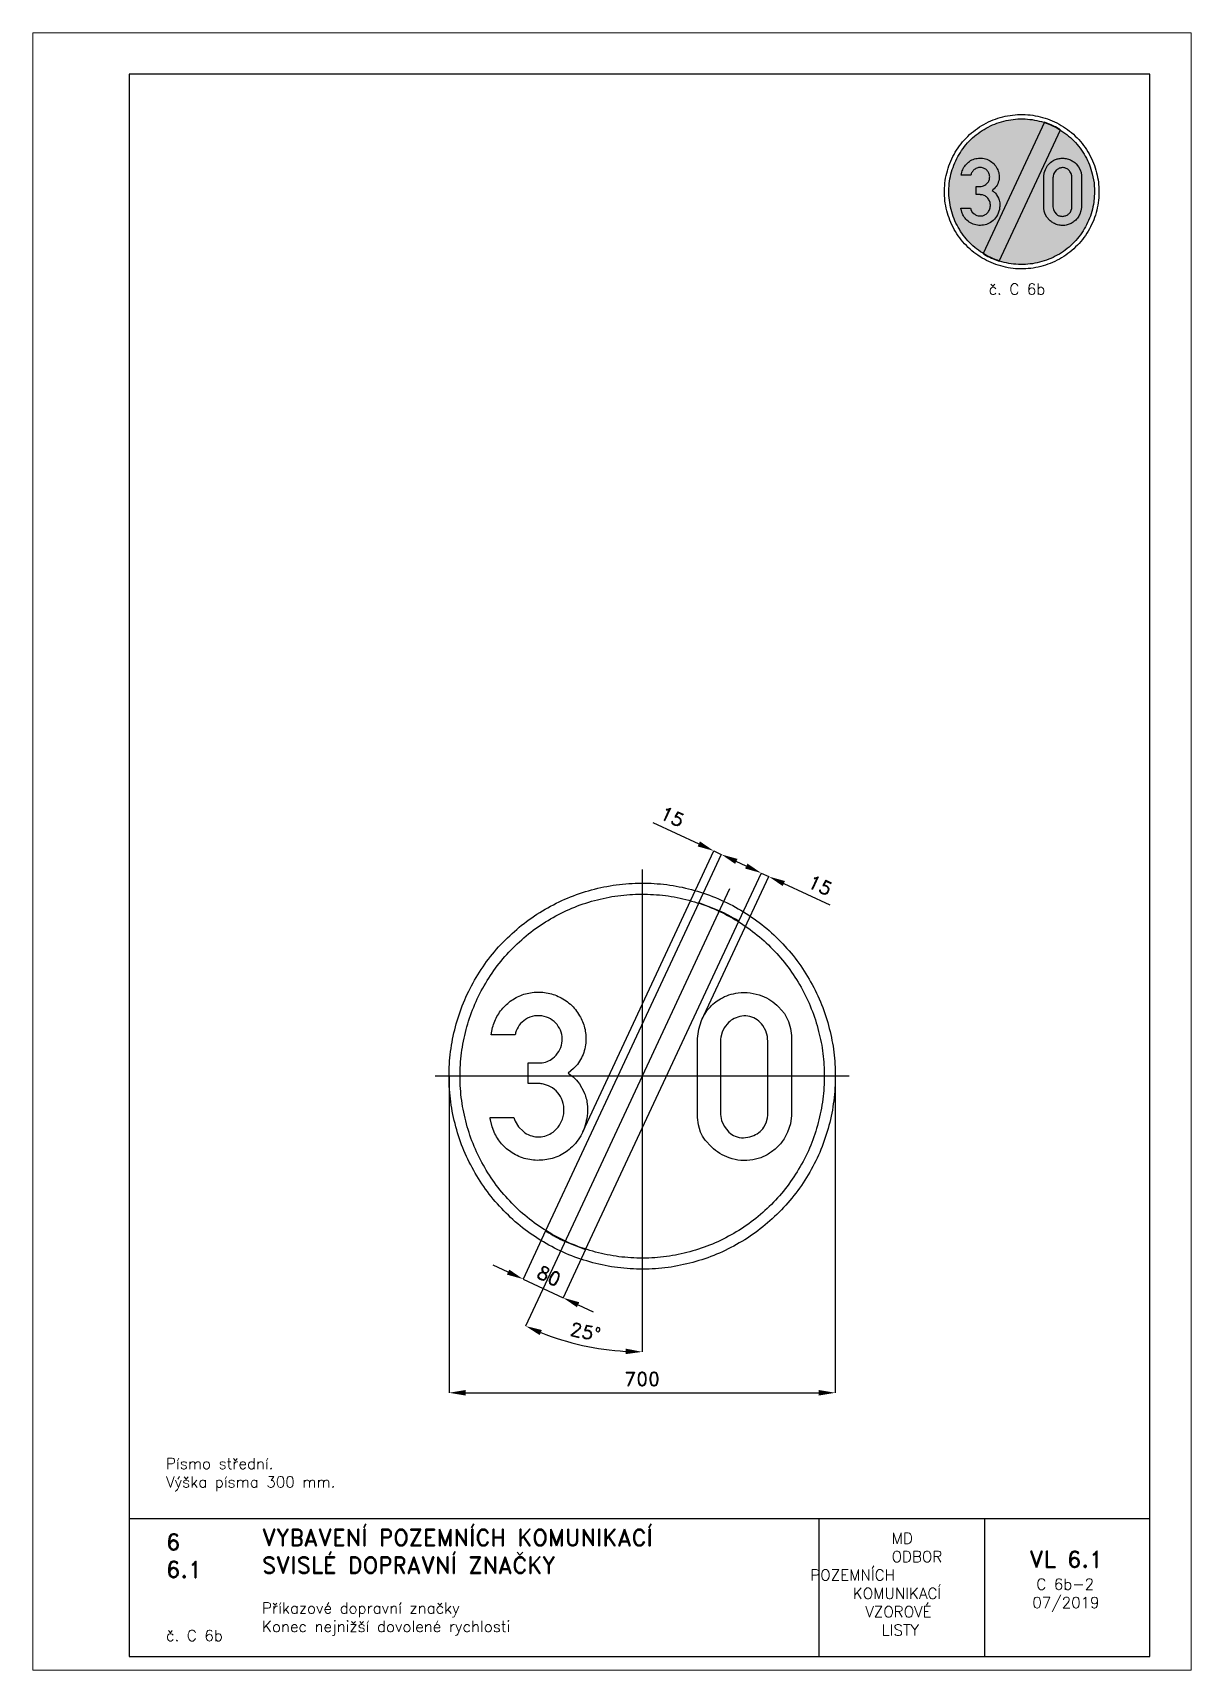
# Paper-space layout 'C 6b-2' of a CAD drawing. Header units: millimetres. Extents: x 0 to 210, y 0 to 297.
# The model-space entities are those that its viewports show. They can reach past a viewport. Long polylines and large blocks are cut down to what shows.
import ezdxf

# ---------------------------------------------------------------- set-up
doc = ezdxf.new("R2010")
doc.units = ezdxf.units.MM
doc.header["$LTSCALE"] = 5
doc.linetypes.add('ČERCHOVANÁX2', pattern=[2, 1, -0.5, 0, -0.5])
for name, color, linetype in [('Kóty', 2, 'Continuous'), ('Rozpiska', 7, 'Continuous'), ('Značka', 7, 'Continuous')]:
    doc.layers.add(name, color=color, linetype=linetype)
doc.layers.add('Rámeček', color=6, linetype='Continuous', plot=False)
doc.styles.get("Standard").update_dxf_attribs({"font": 'romand.shx', "height": 25})
doc.dimstyles.get("Standard").update_dxf_attribs({"dimtxt": 25, "dimasz": 30, "dimexe": 0.18, "dimexo": 0.0625, "dimgap": 12.5, "dimtad": 1, "dimdec": 0, "dimzin": 0, "dimdsep": 46, "dimtxsty": 'Standard', "dimcen": 0.09, "dimadec": 0, "dimazin": 0, "dimtfac": 1, "dimtdec": 0, "dimtofl": 0, "dimtmove": 0, "dimatfit": 3, "dimfxl": 1, "dimtolj": 1, "dimtzin": 0, "dimarcsym": 0})

psp = doc.layouts.new('C 6b-2')

# ---------------------------------------------------------------- texts
at = {"layer": 'Rozpiska', "color": 7, "attachment_point": 1}
for s, width, heights, insert, char_height in [('\\pi7.99147;{\\C6;č. C 6b}', 27.98293665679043, [2.666666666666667], (165.2758677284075, 251.5084026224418), 2), ('Písmo střední.\\PVýška písma 300 mm. {\\H1.83333x; }', 155.5010732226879, [0], (24.16971776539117, 38.48305460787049), 2), ('6', 149.04217740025, [0], (24.16971776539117, 24.77143633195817), 3), ('{\\C6;VYBAVENÍ POZEMNÍCH KOMUNIKACÍ\\P}SVISLÉ DOPRAVNÍ ZNAČKY{\\H1.34524x; }', 149.04217740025, [0], (41.56166878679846, 25.56072462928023), 3), ('\\pi14.7414;{\\C6;MD\\P\\pi2.36044;}ODBOR POZEMNÍCH{\\H1.57143x; }\\P\\pi7.69378;KOMUNIKACÍ{\\H1.5x; }\\P\\pi9.97949;{\\C6;VZOROVÉ\\H1.47619x; \\H0.67742x;\\P\\pi12.93187;LISTY\\H1.26984x; }', 33.10184048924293, [0], (140.9534725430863, 24.94523992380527), 2), ('\\pi1.03113;{\\H1.5x;\\C6;VL 6.1\\P\\pi2.26919;\\H0.66667x;C 6b-2\\H1.66666x; \\H0.6x;\\P\\pi1.5549;07/2019\\H1.80159x; }', 16.06225436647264, [0], (179.6550617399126, 21.60975232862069), 2), ('6.1', 149.04217740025, [0], (24.16971776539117, 19.77734483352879), 3), ('{\\C6;Příkazové dopravní značky\\P}Konec nejnižší dovolené rychlosti{\\H1.83333x; }', 149.04217740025, [0], (41.56166878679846, 12.28505153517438), 2), ('{\\C6;č. C 6b}', 18.33049291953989, [2.666666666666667], (24.16971776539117, 7.289787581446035), 2)]:
    psp.add_mtext_dynamic_manual_height_columns(s, width=width, gutter_width=100, heights=heights, dxfattribs=dict(at, insert=insert, char_height=char_height))

msp = doc.modelspace()

# ---------------------------------------------------------------- texts
at = {"layer": 'Kóty', "char_height": 25, "attachment_point": 5, "rotation": 334.99434697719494}
for insert in [(54.5609019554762, 470.6031485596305), (322.5405267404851, 346.1921985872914)]:
    msp.add_mtext('\\A1;15', dxfattribs=dict(at, insert=insert))

# ---------------------------------------------------------------- blocks, each defined once
blk = doc.blocks.new('*D2')
at = {"layer": 'Defpoints', "color": 0, "transparency": 16777216}
for p in [(-175.1000000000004, -280.7754), (-102.6000000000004, -314.6011999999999), (-143.3539788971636, -401.9506040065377)]:
    blk.add_point(p, dxfattribs=at)
at = {"layer": 'Kóty', "color": 0, "lineweight": -2, "transparency": 16777216}
for p, q in [((-175.1264255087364, -280.8320387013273), (-215.9300843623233, -368.2879234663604)), ((-102.6264255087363, -314.6578387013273), (-143.4300843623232, -402.1137234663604)), ((-243.0405555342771, -355.4405598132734), (-270.2271321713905, -342.7563156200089)), ((-116.1674022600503, -414.6348481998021), (-88.98082562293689, -427.3190923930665))]:
    blk.add_line(p, q, dxfattribs=at)
at = {"layer": 'Kóty', "color": 0, "transparency": 16777216}
for points in [[(-240.9265148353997, -350.9094637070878), (-245.1545962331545, -359.971655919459), (-215.8539788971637, -368.1248040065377)], [(-114.0533615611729, -410.1037520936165), (-118.2814429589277, -419.1659443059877), (-143.3539788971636, -401.9506040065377)]]:
    blk.add_solid(points, dxfattribs=at)
at = {"layer": 'Kóty', "color": 0, "transparency": 16777216, "insert": (-169.0337754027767, -362.3822234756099), "char_height": 25, "attachment_point": 5, "rotation": 334.9879955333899}
blk.add_mtext('\\A1;80', dxfattribs=at)
blk = doc.blocks.new('*D3')
at = {"layer": 'Defpoints', "color": 0, "transparency": 16777216}
for p in [(1.4210854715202e-14, 375.0000000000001), (158.4818481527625, 339.8654201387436), (-158.4818481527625, -339.8654201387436), (-1.4210854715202e-14, -375.0000000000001), (-143.4338556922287, -479.1024430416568)]:
    blk.add_point(p, dxfattribs=at)
at = {"layer": 'Kóty', "color": 0, "lineweight": -2, "transparency": 16777216}
for p, q in [((-158.5082617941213, -339.9220643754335), (-211.4327083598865, -453.4189062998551)), ((-1.4210854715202e-14, -375.0625000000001), (-7.105427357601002e-14, -500.2924092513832))]:
    blk.add_line(p, q, dxfattribs=at)
blk.add_arc((0, 0), 500.1124092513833, 248.4374895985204, 266.5625104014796, dxfattribs=at)
at = {"layer": 'Kóty', "color": 0, "transparency": 16777216}
for points in [[(-185.7755899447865, -469.7059997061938), (-181.8231399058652, -460.5202423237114), (-211.3566370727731, -453.2557708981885)], [(-29.83653674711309, -494.2148610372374), (-30.13646931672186, -504.2103620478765), (-8.526512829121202e-14, -500.1124092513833)]]:
    blk.add_solid(points, dxfattribs=at)
at = {"layer": 'Kóty', "color": 0, "transparency": 16777216, "insert": (-102.8331464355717, -463.8503480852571), "char_height": 25, "attachment_point": 5, "rotation": 347.49999999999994}
blk.add_mtext('\\A1;25°', dxfattribs=at)
blk = doc.blocks.new('*D4')
at = {"layer": 'Defpoints', "color": 0, "transparency": 16777216}
for p in [(-350.0535818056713, 0), (350, 2.507327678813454e-12), (349.9999999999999, -574.328841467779)]:
    blk.add_point(p, dxfattribs=at)
at = {"layer": 'Kóty', "color": 0, "lineweight": -2, "transparency": 16777216}
for p, q in [((-350.0535818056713, -0.0625), (-350.0535818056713, -574.5088414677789)), ((350, -0.06249999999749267), (349.9999999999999, -574.5088414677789)), ((-320.0535818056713, -574.328841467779), (319.9999999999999, -574.328841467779))]:
    blk.add_line(p, q, dxfattribs=at)
at = {"layer": 'Kóty', "color": 0, "transparency": 16777216}
for points in [[(-320.0535818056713, -569.328841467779), (-320.0535818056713, -579.328841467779), (-350.0535818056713, -574.328841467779)], [(319.9999999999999, -569.328841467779), (319.9999999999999, -579.328841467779), (349.9999999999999, -574.328841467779)]]:
    blk.add_solid(points, dxfattribs=at)
at = {"layer": 'Kóty', "color": 0, "transparency": 16777216, "insert": (-0.0267909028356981, -549.328841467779), "char_height": 25, "attachment_point": 5}
blk.add_mtext('\\A1;700', dxfattribs=at)

# ---------------------------------------------------------------- dimensions: what is measured, and where the dimension line sits
at = {"layer": 'Kóty'}
dim = msp.add_angular_dim_2l(base=(-143.4338556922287, -479.1024430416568), line1=((158.4818481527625, 339.8654201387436), (-158.4818481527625, -339.8654201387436)), line2=((0, 375), (0, -375)), dimstyle='Standard', dxfattribs=at)
dim.commit()
dim.dimension.update_dxf_attribs({"geometry": '*D3', "text_midpoint": (-102.8331464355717, -463.8503480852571)})
dim = msp.add_linear_dim(base=(349.9999999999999, -574.328841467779), p1=(-350.0535818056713, 0), p2=(350, 2.507327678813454e-12), dimstyle='Standard', dxfattribs=at)
dim.commit()
dim.dimension.update_dxf_attribs({"geometry": '*D4', "text_midpoint": (-0.0267909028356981, -549.328841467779)})
dim = msp.add_aligned_dim(p1=(-175.1000000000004, -280.7754), p2=(-102.6000000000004, -314.6011999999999), distance=-96.38882288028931, dimstyle='Standard', dxfattribs=at)
dim.commit()
dim.dimension.update_dxf_attribs({"geometry": '*D2', "text_midpoint": (-169.0337754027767, -362.3822234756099)})

# ---------------------------------------------------------------- linework, layer by layer
at = {"layer": 'Kóty'}
for p, q in [((19.3943541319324, 460.0022652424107), (102.6845229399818, 421.1534166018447)), ((-107.7908682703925, -101.0674748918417), (129.9485944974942, 408.6353176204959)), ((102.6000000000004, 314.6010000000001), (143.5098813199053, 402.3099588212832)), ((188.74965054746, 381.0102628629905), (161.5616679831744, 393.691493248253)), ((107.7528384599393, 100.8632832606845), (229.6218638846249, 362.1449442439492)), ((175.1000000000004, 280.775), (216.0137204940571, 368.4921603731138)), ((256.7337590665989, 349.300585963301), (340.0239278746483, 310.451737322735))]:
    msp.add_line(p, q, dxfattribs=at)
for points in [[(129.872507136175, 408.4721897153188), (143.4337939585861, 402.1468309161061)], [(215.9376331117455, 368.329032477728), (229.5457765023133, 361.9818163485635)], [(-215.8539788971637, -368.1248040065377), (-143.3539788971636, -401.9506040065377)]]:
    msp.add_lwpolyline(points, dxfattribs=at)
for points in [[(104.7980607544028, 425.6847473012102), (100.5709851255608, 416.6220859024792), (129.872507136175, 408.4721897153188)], [(172.7353159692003, 393.9969347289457), (168.5082403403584, 384.9342733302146), (143.4337939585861, 402.1468309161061)], [(190.8631889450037, 385.5415932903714), (186.6361121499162, 376.4789324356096), (215.9376331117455, 368.329032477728)], [(258.8472974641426, 353.831916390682), (254.6202206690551, 344.7692555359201), (229.5457765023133, 361.9818163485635)]]:
    msp.add_solid(points, dxfattribs=at)
at = {"layer": 'Značka', "color": 6, "linetype": 'ČERCHOVANÁX2', "lineweight": 25, "ltscale": 5}
for p, q in [((0, 375), (0, -375)), ((158.4818481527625, 339.8654201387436), (-158.4818481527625, -339.8654201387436)), ((375.0000000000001, 0), (-375, 0))]:
    msp.add_line(p, q, dxfattribs=at)
at = {"layer": 'Značka', "color": 5}
for points in [[(350, 0), (350, -2.290999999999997), (350, -4.58099999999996, -0.0321663), (346.5, -50.20799999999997, -0.0357268), (336.8999999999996, -95.00400000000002, -0.0366679), (321.7999999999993, -138.262, -0.03474869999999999), (300.7999999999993, -178.953, -0.03404219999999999), (275, -216.774, -0.0344423), (244.2000000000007, -250.7057, -0.0345546), (209.5, -280.5629, -0.0344262), (171, -305.3736, -0.034386), (129.7000000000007, -325.2231, -0.0344168), (86.20000000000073, -339.2308, -0.03442319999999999), (41.20000000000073, -347.72408, -0.0344159), (-4.600000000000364, -349.9700147, -0.03441669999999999), (-50.20000000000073, -346.52732, -0.034417), (-95, -336.8593, -0.0344219), (-138.2000000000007, -321.7156, -0.03442580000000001), (-179, -300.7922, -0.03441959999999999), (-216.7999999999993, -274.9795, -0.0344135), (-250.7000000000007, -244.227, -0.0344027), (-280.6000000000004, -209.504, -0.0344212), (-305.3999999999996, -171.017, -0.0344081), (-325.2000000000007, -129.751, -0.03441669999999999), (-339.2000000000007, -86.154, -0.034422), (-347.7000000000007, -41.15600000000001, -0.0344239), (-350, 4.58099999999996, -0.0344186), (-346.5, 50.24400000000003, -0.0344066), (-336.8999999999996, 95.00400000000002, -0.0344079), (-321.7000000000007, 138.22, -0.0344215), (-300.7999999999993, 178.953, -0.03441230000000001), (-275, 216.776, -0.0344159), (-244.2000000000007, 250.706, -0.0344112), (-209.5, 280.5599999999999, -0.03441019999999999), (-171, 305.3739999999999, -0.0344135), (-129.7999999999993, 325.2239999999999, -0.0344133), (-86.20000000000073, 339.2310000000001, -0.03441780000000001), (-41.20000000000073, 347.7239999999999, -0.0344147), (4.600000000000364, 349.97, -0.03441830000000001), (50.20000000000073, 346.5269999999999, -0.0344185), (95, 336.8589999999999, -0.0344139), (138.2000000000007, 321.715, -0.0344122), (179, 300.7919999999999, -0.034421), (216.7999999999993, 274.98, -0.0343987), (250.7000000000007, 244.227, -0.0344281), (280.6000000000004, 209.501, -0.0344954), (305.3999999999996, 171.0169999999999, -0.0344081), (325.2000000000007, 129.763, -0.0340917), (339.2000000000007, 86.154, -0.0328069), (347.5, 43.38400000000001, -0.0342764), (350, 0)], [(330, 0), (330, -2.160000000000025), (330, -4.319999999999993, -0.0321676), (326.7000000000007, -47.339, -0.0357412), (317.6000000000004, -89.57499999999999, -0.0366598), (303.3999999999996, -130.361, -0.03476890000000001), (283.6000000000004, -168.727, -0.0340415), (259.2999999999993, -204.387, -0.0344506), (230.2999999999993, -236.38, -0.034559), (197.5, -264.5307, -0.0344287), (161.2000000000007, -287.9237, -0.034392), (122.2999999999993, -306.6389, -0.034413), (81.20000000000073, -319.8462, -0.0344226), (38.79999999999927, -327.8541, -0.0344166), (-4.299999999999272, -329.9717, -0.03441549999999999), (-47.39999999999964, -326.7258, -0.03441780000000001), (-89.60000000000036, -317.6102, -0.0344206), (-130.2999999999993, -303.3319, -0.0344145), (-168.7000000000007, -283.6041, -0.034423), (-204.3999999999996, -259.2663, -0.034424), (-236.3999999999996, -230.271, -0.0344207), (-264.5, -197.532, -0.0344091), (-287.8999999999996, -161.245, -0.0344122), (-306.6000000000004, -122.337, -0.0343888), (-319.7999999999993, -81.231, -0.03439280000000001), (-327.8999999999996, -38.80400000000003, -0.034449), (-330, 4.319999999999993, -0.0344398), (-326.7000000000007, 47.37300000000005, -0.0344103), (-317.6000000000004, 89.57500000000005, -0.0344275), (-303.2999999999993, 130.3219999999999, -0.0344042), (-283.6000000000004, 168.727, -0.0344117), (-259.2999999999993, 204.389, -0.034409), (-230.2999999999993, 236.38, -0.0344094), (-197.5, 264.528, -0.0344108), (-161.2000000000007, 287.924, -0.0344214), (-122.2999999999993, 306.6389999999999, -0.0344114), (-81.20000000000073, 319.846, -0.034423), (-38.79999999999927, 327.8539999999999, -0.0344179), (4.299999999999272, 329.972, -0.0344171), (47.39999999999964, 326.7260000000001, -0.03441830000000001), (89.60000000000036, 317.61, -0.0344109), (130.2999999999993, 303.332, -0.0344202), (168.7000000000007, 283.604, -0.0344124), (204.3999999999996, 259.2669999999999, -0.034393), (236.3999999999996, 230.271, -0.0344124), (264.5, 197.529, -0.0344903), (287.8999999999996, 161.245, -0.0344317), (306.6000000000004, 122.348, -0.034062), (319.7999999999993, 81.231, -0.032789), (327.7000000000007, 40.90499999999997, -0.034256), (330, 0)], [(175.1000000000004, 280.775), (172.2000000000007, 282.633), (169.2000000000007, 284.4640000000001, 0.0360054), (136.7000000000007, 301.075), (102.6000000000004, 314.6010000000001), (-175.1000000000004, -280.7754), (-172.2000000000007, -282.6332), (-169.2000000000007, -284.4635, 0.0360042), (-136.7000000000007, -301.0751), (-102.6000000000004, -314.6011999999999), (175.1000000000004, 280.775)], [(-232.3999999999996, -74.906), (-231.2000000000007, -78.418), (-230, -81.875), (-224, -92.13599999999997), (-215.3999999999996, -100.5309999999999, 0.079621), (-203.2999999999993, -107.408, 0.0835084), (-189.6000000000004, -110.062, 0.07872760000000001), (-176.7000000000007, -108.793, 0.0773354), (-164.7999999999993, -103.6559999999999, 0.0948745), (-152.3999999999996, -92.64999999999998, 0.08744810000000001), (-144.6000000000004, -77.81200000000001, 0.0974023), (-141.7999999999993, -59.08600000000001, 0.104422), (-146.3999999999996, -40.81200000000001, 0.0948838), (-156, -26.851, 0.0956899), (-170, -17.46900000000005), (-177.2999999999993, -14.88, 0.04329769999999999), (-184.8999999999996, -13.625), (-186.6000000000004, -13.5), (-188.2999999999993, -13.40599999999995), (-206.7999999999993, -13.40599999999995), (-206.7999999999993, 24.09400000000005), (-187.6000000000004, 24.09400000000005), (-186, 24.04099999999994), (-184.3999999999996, 24.03099999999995, 0.0895031), (-172.5, 26.44100000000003, 0.078202), (-162, 32.6880000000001, 0.09858650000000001), (-151.1000000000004, 44.774, 0.09979299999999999), (-145.7999999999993, 60.03099999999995, 0.0968342), (-145.8999999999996, 75.73400000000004, 0.0986971), (-152, 90.1880000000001, 0.100615), (-163, 101.773, 0.0976285), (-177.6000000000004, 108.3130000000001, 0.106009), (-195.1000000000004, 109.1759999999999, 0.108995), (-211.5, 102.75, 0.0963262), (-222.8999999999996, 92.22399999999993, 0.100323), (-229.3999999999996, 78.4380000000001), (-229.8999999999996, 76.72199999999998), (-230.2999999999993, 75), (-273.7000000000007, 75), (-272.5, 81.50599999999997), (-271.1000000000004, 87.96900000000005, -0.07089619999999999), (-261.7000000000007, 110.5989999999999, -0.0766184), (-246.1000000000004, 129.6559999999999, -0.07894810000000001), (-225.8999999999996, 143.796, -0.0763682), (-202.3999999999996, 151.1559999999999, -0.0777995), (-177, 151.8199999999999, -0.0779767), (-152.6000000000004, 144.7190000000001, -0.0810008), (-130.2000000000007, 130.296, -0.08103350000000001), (-113.5, 109.5630000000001, -0.07629010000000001), (-104.2999999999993, 87.50099999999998, -0.0798252), (-102.2000000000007, 63.53099999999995, -0.09209760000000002), (-108.6000000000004, 36.14699999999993, -0.105079), (-124.5, 13.625), (-129.2000000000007, 9.381999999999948), (-134.1000000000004, 5.405999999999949), (-129.6000000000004, 2.043000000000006), (-125.2000000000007, -1.5, -0.0580494), (-113.7999999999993, -13.93399999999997), (-105.6000000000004, -28.68700000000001, -0.074921), (-99.70000000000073, -50.01099999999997, -0.0640985), (-100, -72.406, -0.0894428), (-109.5, -104.66, -0.101902), (-130, -130.875, -0.087325), (-153.1000000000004, -145.741, -0.08097180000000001), (-180, -152.25, -0.0796535), (-207.2999999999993, -150.806, -0.08264860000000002), (-232.7000000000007, -140.812, -0.0768288), (-252.6000000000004, -125.199, -0.076585), (-266.8999999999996, -104.4059999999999), (-272, -92.20400000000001), (-275, -79.406), (-275.3999999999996, -77.15800000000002), (-275.7000000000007, -74.906), (-232.3999999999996, -74.906)], [(100.5, 63.125), (100.5, 65.8130000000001), (100.5, 68.5), (102.5, 84.90499999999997), (107.7000000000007, 100.75, -0.0795526), (121.3999999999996, 123.3869999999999, -0.0890718), (141.7000000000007, 140.1559999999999, -0.0597907), (157.2000000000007, 147.3299999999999, -0.0520145), (173.8999999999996, 150.9059999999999, -0.062019), (195.7999999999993, 150.934, -0.06450059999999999), (216.8999999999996, 145.5309999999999, -0.0554556), (233.2000000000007, 137.362, -0.05548160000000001), (247.3999999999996, 125.8130000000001), (257.7999999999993, 113.3299999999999), (265.2999999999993, 98.96900000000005), (269.1000000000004, 86.644), (270.7000000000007, 73.875), (270.7000000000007, 69.40599999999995), (270.7000000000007, 64.9380000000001), (270.7000000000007, -65.81200000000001), (270.7000000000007, -68.5), (270.7000000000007, -71.18700000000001), (268.6000000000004, -86.73599999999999), (263.5, -101.6559999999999, -0.0667841), (252.2999999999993, -120.433, -0.0658847), (236.6000000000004, -135.6559999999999, -0.0611122), (219.7000000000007, -145.971, -0.06414919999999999), (200.7999999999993, -151.7809999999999, -0.0696632), (179.1000000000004, -152.94, -0.0674536), (157.7999999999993, -148.2190000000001, -0.0568232), (140.7000000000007, -140.108, -0.0495954), (125.6000000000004, -128.5), (114.1000000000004, -116.121, -0.06593500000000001), (105.8999999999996, -101.6559999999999), (101.8999999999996, -88.50299999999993), (100.5, -74.78099999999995), (100.3999999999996, -70.28999999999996), (100.5, -65.81200000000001), (100.5, 63.125)], [(141.7000000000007, 63.125), (141.7000000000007, -65.81200000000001), (141.7000000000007, -67.61099999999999), (141.7000000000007, -69.40599999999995), (143.7999999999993, -80.51299999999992), (148.7999999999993, -90.90599999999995), (157.2999999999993, -101.593, 0.09457280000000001), (168.6000000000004, -108.812, 0.108396), (183.6000000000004, -111.776, 0.0875479), (199, -108.812, 0.0781617), (211.2000000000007, -102.471, 0.0881138), (220.5, -92.68700000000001), (224.8999999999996, -84.51400000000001), (227.1000000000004, -75.56200000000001), (227.6000000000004, -70.69799999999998), (227.7000000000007, -65.81200000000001), (227.7000000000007, 63.125), (227.3999999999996, 67.36800000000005), (226.8999999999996, 71.59400000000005), (224.1000000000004, 82.149), (218.7000000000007, 91.78099999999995, 0.0881323), (208.5, 102.024, 0.0978912), (195.3999999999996, 107.9059999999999, 0.0998454), (180.7999999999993, 108.8240000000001, 0.08829780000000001), (166.7999999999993, 104.3440000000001, 0.074135), (156.3999999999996, 97.31500000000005), (148.7000000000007, 87.65599999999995), (144.7999999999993, 79.54199999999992), (142.6000000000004, 70.84400000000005), (142.1000000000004, 66.99099999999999), (141.7000000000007, 63.125)]]:
    msp.add_lwpolyline(points, format="xyb", dxfattribs=at)

msp.set_redraw_order([(e.dxf.handle, doc.entitydb.next_handle()) for e in msp.query("TEXT MTEXT ATTDEF DIMENSION ARC_DIMENSION")])  # texts and dimensions are drawn at this point

# ---------------------------------------------------------------- hatches: boundary and pattern name
at = {"layer": 'Značka'}
h = psp.add_hatch(color=170, dxfattribs=at)
h.dxf.hatch_style = 1
edge = h.paths.add_edge_path()
edge.add_line((192.4676523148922, 268.1721548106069), (192.4676523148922, 268.0857548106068))
edge.add_line((192.4676523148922, 268.0857548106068), (192.4676523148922, 267.9993548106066))
edge.add_line((192.4676523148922, 267.9993548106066), (192.3356523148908, 266.2785948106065))
edge.add_arc((180.3515733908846, 267.9767036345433), 12.10378954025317, 343.74725195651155, 351.9350463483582, ccw=False)
edge.add_arc((180.5770663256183, 267.6416817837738), 11.79637701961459, 336.60497087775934, 345.00301733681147, ccw=False)
edge.add_arc((179.9864177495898, 267.8782550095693), 12.43241573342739, 328.7199399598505, 336.68517624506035, ccw=False)
edge.add_arc((179.6623424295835, 267.8399485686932), 12.69108568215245, 321.8287196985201, 329.62744529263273, ccw=False)
edge.add_arc((179.7840433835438, 267.7646746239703), 12.5488982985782, 313.8631321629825, 321.7555067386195, ccw=False)
edge.add_arc((179.6876880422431, 267.6336208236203), 12.52220302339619, 306.6793491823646, 314.5965376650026, ccw=False)
edge.add_arc((179.6550842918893, 267.6540982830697), 12.55810886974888, 298.85547882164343, 306.74284023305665, ccw=False)
edge.add_arc((179.5023582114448, 267.5782942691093), 12.56657722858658, 291.75321752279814, 299.63217786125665, ccw=False)
edge.add_arc((179.5043163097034, 267.5714700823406), 12.55951333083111, 283.87269105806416, 291.7564585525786, ccw=False)
edge.add_arc((179.3440592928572, 267.5210427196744), 12.5501011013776, 276.7522379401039, 284.6382029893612, ccw=False)
edge.add_arc((179.3430966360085, 267.5238319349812), 12.55298417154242, 268.8705129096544, 276.75510448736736, ccw=False)
edge.add_arc((179.1756858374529, 267.5467986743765), 12.57376657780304, 261.7509632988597, 269.6353030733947, ccw=False)
edge.add_arc((179.1730281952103, 267.5320079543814), 12.55874758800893, 253.86841478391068, 261.7532810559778, ccw=False)
edge.add_arc((179.0129221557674, 267.5636181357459), 12.54568215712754, 246.72544836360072, 254.6109555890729, ccw=False)
edge.add_arc((179.0132723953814, 267.5783070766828), 12.55931533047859, 238.8663483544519, 246.7504592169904, ccw=False)
edge.add_arc((178.8674891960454, 267.673430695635), 12.56656672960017, 231.7735011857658, 239.65955779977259, ccw=False)
edge.add_arc((178.8646607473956, 267.6662332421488), 12.55916265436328, 223.8770347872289, 231.7633203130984, ccw=False)
edge.add_arc((178.7498110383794, 267.7701147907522), 12.54932820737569, 216.6968445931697, 224.5823747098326, ccw=False)
edge.add_arc((178.752923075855, 267.7890896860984), 12.56316960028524, 208.8748747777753, 216.7577495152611, ccw=False)
edge.add_arc((178.6707184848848, 267.9281990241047), 12.55939920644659, 201.7281223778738, 209.6117067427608, ccw=False)
edge.add_arc((178.6788268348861, 267.9347145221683), 12.56934389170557, 193.8638014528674, 201.7420292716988, ccw=False)
edge.add_arc((178.6350726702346, 268.1238130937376), 12.57367301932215, 186.8690500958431, 194.7481935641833, ccw=False)
edge.add_arc((178.6130118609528, 268.0913481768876), 12.54792263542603, 178.841913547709, 186.7339218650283, ccw=False)
edge.add_arc((178.619768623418, 268.2489576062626), 12.55248339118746, 171.6719143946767, 179.5618167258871, ccw=False)
edge.add_arc((178.6314815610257, 268.2696891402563), 12.56108966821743, 163.8900704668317, 171.7732198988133, ccw=False)
edge.add_arc((178.6712206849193, 268.4213617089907), 12.55816022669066, 156.7181338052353, 164.6052205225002, ccw=False)
edge.add_arc((178.6793206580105, 268.433867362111), 12.5606663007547, 148.9033844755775, 156.7851375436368, ccw=False)
edge.add_arc((178.7607161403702, 268.5812851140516), 12.55535401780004, 141.7878428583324, 149.6713127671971, ccw=False)
edge.add_arc((178.7619214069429, 268.5694858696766), 12.56360263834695, 133.8661111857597, 141.7489630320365, ccw=False)
edge.add_arc((178.8822895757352, 268.6693221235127), 12.57600393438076, 126.6937557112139, 134.5766991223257, ccw=False)
edge.add_arc((178.8846297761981, 268.684672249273), 12.56509879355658, 118.86087317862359, 126.7441370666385, ccw=False)
edge.add_arc((179.0282349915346, 268.7756955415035), 12.555844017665, 111.7496133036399, 119.63530365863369, ccw=False)
edge.add_arc((179.0310799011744, 268.7722815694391), 12.56006921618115, 103.87249511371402, 111.75589634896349, ccw=False)
edge.add_arc((179.1912472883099, 268.8234042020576), 12.54996101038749, 96.75232263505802, 104.638379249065, ccw=False)
edge.add_arc((179.1923008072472, 268.820955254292), 12.55251686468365, 88.87089458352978, 96.75578374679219, ccw=False)
edge.add_arc((179.3596336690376, 268.7981038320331), 12.57318560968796, 81.75064798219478, 89.63535401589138, ccw=False)
edge.add_arc((179.3621988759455, 268.8124799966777), 12.55859014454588, 73.8678386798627, 81.75281940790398, ccw=False)
edge.add_arc((179.5212988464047, 268.7773524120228), 12.54918136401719, 66.72693463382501, 74.61022141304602, ccw=False)
edge.add_arc((179.5229246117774, 268.7678525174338), 12.55726700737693, 58.86545985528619, 66.75087551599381, ccw=False)
edge.add_arc((179.6658672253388, 268.6676925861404), 12.57029732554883, 51.77559098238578, 59.65922112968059, ccw=False)
edge.add_arc((179.6628395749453, 268.6697016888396), 12.57059284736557, 43.879894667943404, 51.759083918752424, ccw=False)
edge.add_arc((179.7823260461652, 268.5721634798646), 12.55301016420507, 36.69519994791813, 44.57883009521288, ccw=False)
edge.add_arc((179.8081075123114, 268.5711893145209), 12.53293049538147, 28.867738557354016, 36.76920090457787, ccw=False)
edge.add_arc((179.8741879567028, 268.4194117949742), 12.54942040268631, 21.732216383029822, 29.620264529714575, ccw=False)
edge.add_arc((179.7384345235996, 268.3729447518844), 12.69273239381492, 13.896743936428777, 21.700162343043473, ccw=False)
edge.add_line((192.0596523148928, 271.4213948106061), (192.3756523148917, 269.8083548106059))
edge.add_line((192.3756523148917, 269.8083548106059), (192.4676523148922, 268.1721548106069))
h = psp.add_hatch(color=10, dxfattribs=at)
h.dxf.hatch_style = 1
edge = h.paths.add_edge_path()
edge.add_line((186.2716523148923, 279.4031548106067), (186.1556523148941, 279.4774748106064))
edge.add_line((186.1556523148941, 279.4774748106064), (186.0356523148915, 279.5507148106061))
edge.add_arc((180.77796606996, 270.8678362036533), 10.15064754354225, 58.80411336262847, 67.05203678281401)
edge.add_line((184.7356523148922, 280.2151548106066), (183.3716523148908, 280.7561948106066))
edge.add_line((183.3716523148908, 280.7561948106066), (172.2636523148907, 256.9411388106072))
edge.add_line((172.2636523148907, 256.9411388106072), (172.3796523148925, 256.8668268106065))
edge.add_line((172.3796523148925, 256.8668268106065), (172.4996523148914, 256.7936148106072))
edge.add_arc((177.7574921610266, 265.4764563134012), 10.15069536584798, 238.8032632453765, 247.0512095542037)
edge.add_line((173.7996523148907, 256.1291508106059), (175.1636523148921, 255.5881068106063))
edge.add_line((175.1636523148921, 255.5881068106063), (186.2716523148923, 279.4031548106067))
h = psp.add_hatch(color=255, dxfattribs=at)
h.dxf.hatch_style = 1
edge = h.paths.add_edge_path()
edge.add_line((183.2876523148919, 270.6971548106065), (183.2876523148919, 270.8046748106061))
edge.add_line((183.2876523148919, 270.8046748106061), (183.2876523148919, 270.9121548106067))
edge.add_line((183.2876523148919, 270.9121548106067), (183.3676523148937, 271.5683548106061))
edge.add_line((183.3676523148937, 271.5683548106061), (183.5756523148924, 272.2021548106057))
edge.add_arc((186.6771826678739, 270.9436624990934), 3.347132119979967, 139.720613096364, 157.9144100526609, ccw=False)
edge.add_arc((186.3973543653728, 271.1820361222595), 2.979538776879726, 119.3787085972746, 139.7387308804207, ccw=False)
edge.add_arc((186.4412150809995, 271.3387659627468), 2.866794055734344, 107.9931637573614, 121.67988864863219, ccw=False)
edge.add_arc((186.575292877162, 270.9349180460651), 3.292309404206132, 96.13126582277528, 108.04137788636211, ccw=False)
edge.add_arc((186.666149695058, 270.691361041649), 3.544760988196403, 82.97549179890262, 97.1710178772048, ccw=False)
edge.add_arc((186.6874706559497, 270.8437770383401), 3.390882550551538, 68.25609586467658, 83.01809556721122, ccw=False)
edge.add_arc((186.8011121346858, 270.8997657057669), 3.297868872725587, 57.03330318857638, 69.72978590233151, ccw=False)
edge.add_arc((186.8044688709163, 270.8841261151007), 3.309183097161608, 44.526990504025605, 57.2294137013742, ccw=False)
edge.add_line((189.1636523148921, 273.2046748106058), (189.5796523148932, 272.7053548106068))
edge.add_line((189.5796523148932, 272.7053548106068), (189.8796523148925, 272.1309148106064))
edge.add_line((189.8796523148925, 272.1309148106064), (190.0316523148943, 271.637914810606))
edge.add_line((190.0316523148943, 271.637914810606), (190.0956523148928, 271.1271548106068))
edge.add_line((190.0956523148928, 271.1271548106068), (190.0956523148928, 270.9483948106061))
edge.add_line((190.0956523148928, 270.9483948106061), (190.0956523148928, 270.7696748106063))
edge.add_line((190.0956523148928, 270.7696748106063), (190.0956523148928, 265.5396748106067))
edge.add_line((190.0956523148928, 265.5396748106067), (190.0956523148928, 265.4321548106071))
edge.add_line((190.0956523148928, 265.4321548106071), (190.0956523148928, 265.3246748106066))
edge.add_line((190.0956523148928, 265.3246748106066), (190.0116523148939, 264.7027148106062))
edge.add_line((190.0116523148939, 264.7027148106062), (189.8076523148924, 264.1059148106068))
edge.add_arc((186.7845949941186, 265.3999408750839), 3.28837026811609, 321.543458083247, 336.8265518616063, ccw=False)
edge.add_arc((186.7451303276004, 265.4229817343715), 3.33361019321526, 306.57732434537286, 321.6551938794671, ccw=False)
edge.add_arc((186.7120770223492, 265.2946921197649), 3.251914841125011, 294.40377015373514, 308.3922577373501, ccw=False)
edge.add_arc((186.7756782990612, 265.1512471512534), 3.095008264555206, 279.74691765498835, 294.42871426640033, ccw=False)
edge.add_arc((186.7000877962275, 265.1776054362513), 3.134565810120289, 265.08733187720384, 281.0272093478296, ccw=False)
edge.add_arc((186.7023563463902, 265.2923333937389), 3.24907538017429, 249.7848890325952, 265.22073277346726, ccw=False)
edge.add_arc((186.6604533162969, 265.4052322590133), 3.341458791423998, 238.1192645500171, 251.1281933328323, ccw=False)
edge.add_arc((186.9284349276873, 265.8371431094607), 3.849750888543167, 226.7704545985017, 238.127577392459, ccw=False)
edge.add_line((184.2916523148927, 263.0321548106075), (183.8316523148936, 263.5273148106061))
edge.add_line((183.8316523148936, 263.5273148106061), (183.5036523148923, 264.1059148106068))
edge.add_line((183.5036523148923, 264.1059148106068), (183.3436523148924, 264.6320348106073))
edge.add_line((183.3436523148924, 264.6320348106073), (183.2876523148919, 265.1809148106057))
edge.add_line((183.2876523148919, 265.1809148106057), (183.2836523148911, 265.360554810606))
edge.add_line((183.2836523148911, 265.360554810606), (183.2876523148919, 265.5396748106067))
edge.add_line((183.2876523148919, 265.5396748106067), (183.2876523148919, 270.6971548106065))
edge = h.paths.add_edge_path(flags=16)
edge.add_line((184.935652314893, 270.6971548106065), (184.935652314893, 265.5396748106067))
edge.add_line((184.935652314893, 265.5396748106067), (184.935652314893, 265.4677148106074))
edge.add_line((184.935652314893, 265.4677148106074), (184.935652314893, 265.3959148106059))
edge.add_line((184.935652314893, 265.3959148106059), (185.0196523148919, 264.9516348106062))
edge.add_line((185.0196523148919, 264.9516348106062), (185.2196523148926, 264.5359148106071))
edge.add_line((185.2196523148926, 264.5359148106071), (185.5596523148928, 264.1084348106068))
edge.add_arc((186.5421524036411, 265.1482148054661), 1.430541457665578, 226.6224358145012, 248.2326505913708)
edge.add_arc((186.5818812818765, 265.1279503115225), 1.427146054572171, 246.4493913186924, 271.1953074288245)
edge.add_arc((186.5836897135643, 265.5059494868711), 1.805051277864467, 270.8876219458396, 290.9010947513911)
edge.add_arc((186.6653416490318, 265.4978258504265), 1.769854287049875, 288.5248420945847, 306.4018383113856)
edge.add_arc((186.7998911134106, 265.3162535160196), 1.543863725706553, 306.3817115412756, 326.5238862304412)
edge.add_line((188.0876523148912, 264.464674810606), (188.2636523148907, 264.7915948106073))
edge.add_line((188.2636523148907, 264.7915948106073), (188.351652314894, 265.1496748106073))
edge.add_line((188.351652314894, 265.1496748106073), (188.3716523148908, 265.3442348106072))
edge.add_line((188.3716523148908, 265.3442348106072), (188.3756523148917, 265.5396748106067))
edge.add_line((188.3756523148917, 265.5396748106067), (188.3756523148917, 270.6971548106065))
edge.add_line((188.3756523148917, 270.6971548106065), (188.3636523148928, 270.8668748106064))
edge.add_line((188.3636523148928, 270.8668748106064), (188.3436523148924, 271.0359148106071))
edge.add_line((188.3436523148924, 271.0359148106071), (188.2316523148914, 271.4581148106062))
edge.add_line((188.2316523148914, 271.4581148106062), (188.0156523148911, 271.8433948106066))
edge.add_arc((186.6584497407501, 270.8998933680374), 1.652934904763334, 34.80629273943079, 54.95267464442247)
edge.add_arc((186.7505391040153, 271.0453581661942), 1.480985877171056, 54.63767717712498, 77.00143429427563)
edge.add_arc((186.7006267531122, 271.0590715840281), 1.479754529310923, 74.99852053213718, 97.80581164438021)
edge.add_arc((186.7230704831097, 270.8623330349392), 1.677724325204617, 97.65266221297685, 117.8366810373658)
edge.add_arc((186.6745765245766, 270.8101986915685), 1.702509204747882, 115.5736662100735, 132.5331323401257)
edge.add_line((185.5236523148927, 272.0647548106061), (185.2156523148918, 271.6783948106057))
edge.add_line((185.2156523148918, 271.6783948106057), (185.0596523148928, 271.3538348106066))
edge.add_line((185.0596523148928, 271.3538348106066), (184.971652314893, 271.0059148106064))
edge.add_line((184.971652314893, 271.0059148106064), (184.9516523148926, 270.8517948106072))
edge.add_line((184.9516523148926, 270.8517948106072), (184.935652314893, 270.6971548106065))
edge = h.paths.add_edge_path()
edge.add_line((169.971652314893, 265.1759148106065), (170.0196523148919, 265.0354348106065))
edge.add_line((170.0196523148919, 265.0354348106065), (170.0676523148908, 264.8971548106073))
edge.add_line((170.0676523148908, 264.8971548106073), (170.3076523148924, 264.4867148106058))
edge.add_line((170.3076523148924, 264.4867148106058), (170.6516523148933, 264.1509148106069))
edge.add_arc((171.7518936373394, 265.5234402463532), 1.75907846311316, 231.2837033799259, 249.4930777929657)
edge.add_arc((171.7252483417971, 265.4518676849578), 1.682707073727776, 249.4891089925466, 268.583520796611)
edge.add_arc((171.7814626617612, 265.4234602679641), 1.656675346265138, 266.6152807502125, 284.6211784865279)
edge.add_arc((171.7773755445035, 265.4527238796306), 1.686026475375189, 284.5045440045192, 302.1933040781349)
edge.add_arc((171.7740353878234, 265.541260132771), 1.763287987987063, 300.7522674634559, 322.4310118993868)
edge.add_arc((171.6438500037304, 265.648051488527), 1.931595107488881, 322.2747264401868, 342.2655005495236)
edge.add_arc((171.6353499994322, 265.7189350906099), 1.962357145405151, 340.3694843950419, 362.6222521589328)
edge.add_arc((171.7727200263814, 265.7384780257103), 1.824284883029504, 2.206489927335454, 26.05183056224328)
edge.add_arc((171.7615203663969, 265.816239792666), 1.801747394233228, 23.67314533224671, 45.3540021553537)
edge.add_arc((171.7761711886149, 265.8360920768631), 1.777331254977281, 45.24029645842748, 67.10423547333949)
edge.add_line((172.4676523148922, 267.4733948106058), (172.1756523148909, 267.5769548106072))
edge.add_arc((171.7343419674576, 265.8500558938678), 1.782395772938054, 75.66482197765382, 85.58172991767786)
edge.add_line((171.8716523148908, 267.6271548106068), (171.8036523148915, 267.632154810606))
edge.add_line((171.8036523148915, 267.632154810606), (171.7356523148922, 267.6359148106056))
edge.add_line((171.7356523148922, 267.6359148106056), (170.9956523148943, 267.6359148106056))
edge.add_line((170.9956523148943, 267.6359148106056), (170.9956523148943, 269.1359148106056))
edge.add_line((170.9956523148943, 269.1359148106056), (171.7636523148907, 269.1359148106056))
edge.add_line((171.7636523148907, 269.1359148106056), (171.8276523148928, 269.1337948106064))
edge.add_line((171.8276523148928, 269.1337948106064), (171.8916523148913, 269.1333948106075))
edge.add_arc((171.8625449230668, 270.5005068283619), 1.367421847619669, 271.2197089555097, 291.6777961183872)
edge.add_arc((171.7837089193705, 270.6892002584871), 1.571895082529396, 291.8075424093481, 309.6937185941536)
edge.add_arc((171.7916389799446, 270.8162769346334), 1.666897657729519, 306.6928570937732, 329.2144420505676)
edge.add_arc((171.8160129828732, 270.7940651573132), 1.63460300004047, 329.4460171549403, 352.2414175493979)
edge.add_arc((171.8272203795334, 270.8772247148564), 1.636876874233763, 349.302973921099, 371.4267593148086)
edge.add_arc((171.8594372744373, 270.8785627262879), 1.605041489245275, 11.60778690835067, 34.15447525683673)
edge.add_arc((171.8278897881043, 270.9291661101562), 1.603845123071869, 32.02528997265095, 55.00720610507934)
edge.add_arc((171.7921508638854, 270.8926636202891), 1.654265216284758, 54.71817484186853, 77.02229549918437)
edge.add_arc((171.7331589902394, 270.889683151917), 1.671383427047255, 75.07425074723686, 99.2793225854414)
edge.add_arc((171.7182166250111, 270.9238938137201), 1.635237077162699, 98.9559027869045, 123.8374965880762)
edge.add_arc((171.6622582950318, 270.8991373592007), 1.625757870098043, 121.7131031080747, 143.7215394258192)
edge.add_arc((171.5819832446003, 270.9440085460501), 1.534535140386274, 143.298627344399, 166.2142907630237)
edge.add_line((170.091652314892, 271.3096748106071), (170.0716523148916, 271.2410348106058))
edge.add_line((170.0716523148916, 271.2410348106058), (170.0556523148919, 271.1721548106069))
edge.add_line((170.0556523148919, 271.1721548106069), (168.3196523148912, 271.1721548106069))
edge.add_line((168.3196523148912, 271.1721548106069), (168.3676523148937, 271.4323948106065))
edge.add_line((168.3676523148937, 271.4323948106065), (168.4236523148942, 271.6909148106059))
edge.add_arc((171.7875990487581, 270.8242969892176), 3.473782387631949, 149.3325498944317, 165.5536212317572, ccw=False)
edge.add_arc((171.5843126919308, 270.9531428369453), 3.233216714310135, 131.933650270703, 149.4590540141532, ccw=False)
edge.add_arc((171.6075391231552, 271.0984993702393), 3.142688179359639, 115.963959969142, 134.0200804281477, ccw=False)
edge.add_arc((171.6597835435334, 271.0119442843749), 3.243392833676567, 98.65591424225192, 116.1243099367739, ccw=False)
edge.add_arc((171.7644833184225, 270.9866334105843), 3.285685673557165, 82.60022596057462, 100.39471378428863, ccw=False)
edge.add_arc((171.7705327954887, 270.9928212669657), 3.278774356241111, 64.85627811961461, 82.69113230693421, ccw=False)
edge.add_arc((171.8427353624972, 270.9251942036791), 3.310652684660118, 47.96137847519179, 66.48495316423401, ccw=False)
edge.add_arc((171.8518815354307, 270.9219913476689), 3.306918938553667, 29.585210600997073, 48.1162307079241, ccw=False)
edge.add_arc((172.0366272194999, 270.9145303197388), 3.151458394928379, 13.911159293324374, 31.361759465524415, ccw=False)
edge.add_arc((172.1539752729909, 270.9313963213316), 3.03352043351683, -4.121067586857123, 14.134810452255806, ccw=False)
edge.add_arc((172.1035049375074, 270.8547355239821), 3.079392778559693, 336.32142290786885, 357.3692630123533, ccw=False)
edge.add_arc((172.4859784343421, 270.6640345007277), 2.652615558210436, 312.78167168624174, 336.77595136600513, ccw=False)
edge.add_line((174.2876523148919, 268.717154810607), (174.0996523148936, 268.5474348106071))
edge.add_line((174.0996523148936, 268.5474348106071), (173.9036523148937, 268.3883948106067))
edge.add_line((173.9036523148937, 268.3883948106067), (174.083652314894, 268.253874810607))
edge.add_line((174.083652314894, 268.253874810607), (174.2596523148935, 268.1121548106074))
edge.add_arc((172.3529014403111, 265.9062478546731), 2.915771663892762, 35.87135733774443, 49.1603863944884, ccw=False)
edge.add_line((174.7156523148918, 267.6147948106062), (175.0436523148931, 267.0246748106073))
edge.add_arc((172.3314304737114, 265.8151189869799), 2.969709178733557, 6.896586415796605, 24.035195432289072, ccw=False)
edge.add_arc((171.7941656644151, 265.7704254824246), 3.508511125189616, -8.10259191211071, 6.567632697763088, ccw=False)
edge.add_arc((171.5003976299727, 265.684469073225), 3.789343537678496, 333.3661535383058, 353.8105307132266, ccw=False)
edge.add_arc((171.9317962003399, 265.4523016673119), 3.299673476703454, 310.3378282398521, 333.6117094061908, ccw=False)
edge.add_arc((171.9162578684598, 265.2649533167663), 3.169723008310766, 292.7819103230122, 312.74468579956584, ccw=False)
edge.add_arc((171.8070626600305, 265.5126976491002), 3.440426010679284, 274.3439390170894, 292.860910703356, ccw=False)
edge.add_arc((171.701787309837, 265.5166340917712), 3.453911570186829, 257.8638436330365, 276.0806195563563, ccw=False)
edge.add_arc((171.6686082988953, 265.3920543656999), 3.325146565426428, 239.0727648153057, 257.9714757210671, ccw=False)
edge.add_arc((171.5818376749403, 265.4268203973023), 3.311660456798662, 223.096560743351, 240.6699024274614, ccw=False)
edge.add_arc((171.5767505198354, 265.4363095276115), 3.31444538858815, 205.7586299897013, 223.2764236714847, ccw=False)
edge.add_line((168.591652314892, 263.9959148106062), (168.3876523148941, 264.4839948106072))
edge.add_line((168.3876523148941, 264.4839948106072), (168.2676523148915, 264.9959148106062))
edge.add_line((168.2676523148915, 264.9959148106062), (168.2516523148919, 265.0858348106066))
edge.add_line((168.2516523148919, 265.0858348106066), (168.239652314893, 265.1759148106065))
edge.add_line((168.239652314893, 265.1759148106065), (169.971652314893, 265.1759148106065))

# ---------------------------------------------------------------- linework, layer by layer
at = {"layer": 'Rozpiska', "color": 7}
for p, q in [((17.5, 27.5), (202.5, 27.5)), ((142.5, 27.5), (142.5, 2.5)), ((172.5, 27.5), (172.5, 2.5))]:
    psp.add_line(p, q, dxfattribs=at)
psp.add_lwpolyline([(17.5, 2.5), (202.5, 2.5), (202.5, 289.5), (17.5, 289.5)], close=True, dxfattribs=at)
at = {"layer": 'Značka', "color": 7}
psp.add_lwpolyline([(193.2676523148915, 268.1721548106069), (193.2676523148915, 268.0805148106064), (193.2676523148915, 267.9889148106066, -0.0321663), (193.1276523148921, 266.1638348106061, -0.0357268), (192.7436523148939, 264.3719948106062, -0.0366679), (192.1396523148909, 262.6416748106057, -0.03474869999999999), (191.2996523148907, 261.0140348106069, -0.03404219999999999), (190.2676523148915, 259.5011948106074, -0.0344423), (189.0356523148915, 258.1439268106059, -0.0345546), (187.6476523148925, 256.9496388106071, -0.0344262), (186.1076523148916, 255.9572108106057, -0.034386), (184.4556523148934, 255.1632308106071, -0.0344168), (182.7156523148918, 254.6029228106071, -0.03442319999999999), (180.9156523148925, 254.2631916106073, -0.0344159), (179.083652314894, 254.1733542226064, -0.03441669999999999), (177.2596523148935, 254.3110620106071, -0.034417), (175.4676523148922, 254.6977828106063, -0.0344219), (173.739652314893, 255.3035308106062, -0.03442580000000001), (172.1076523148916, 256.140466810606, -0.03441959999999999), (170.5956523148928, 257.1729748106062, -0.0344135), (169.239652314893, 258.4030748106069, -0.0344027), (168.0436523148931, 259.7919948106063, -0.0344212), (167.0516523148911, 261.3314748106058, -0.0344081), (166.2596523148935, 262.9821148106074, -0.03441669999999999), (165.6996523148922, 264.7259948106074, -0.034422), (165.359652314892, 266.5259148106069, -0.0344239), (165.2676523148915, 268.3553948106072, -0.0344186), (165.4076523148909, 270.1819148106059, -0.0344066), (165.7916523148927, 271.9723148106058, -0.0344079), (166.3996523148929, 273.700954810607, -0.0344215), (167.2356523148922, 275.330274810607, -0.03441230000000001), (168.2676523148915, 276.8431948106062, -0.0344159), (169.4996523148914, 278.2003948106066, -0.0344112), (170.8876523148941, 279.3945548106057, -0.03441019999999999), (172.4276523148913, 280.3871148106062, -0.0344135), (174.0756523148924, 281.1811148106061, -0.0344133), (175.8196523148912, 281.7413948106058, -0.03441780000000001), (177.6196523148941, 282.0811148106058, -0.0344147), (179.4516523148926, 282.1709548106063, -0.03441830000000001), (181.2756523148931, 282.0332348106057, -0.0344185), (183.0676523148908, 281.6465148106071, -0.0344139), (184.7956523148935, 281.0407548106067, -0.0344122), (186.4276523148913, 280.203834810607, -0.034421), (187.9396523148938, 279.1713548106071, -0.0343987), (189.2956523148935, 277.9412348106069, -0.0344281), (190.4916523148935, 276.5521948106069, -0.0344954), (191.4836523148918, 275.0128348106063, -0.0344081), (192.2756523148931, 273.362674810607, -0.0340917), (192.8356523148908, 271.6183148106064, -0.0328069), (193.1676523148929, 269.9075148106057, -0.0342764), (193.2676523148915, 268.1721548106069)], format="xyb", dxfattribs=at)
at = {"layer": 'Značka', "color": 170}
psp.add_lwpolyline([(192.4676523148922, 268.1721548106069), (192.4676523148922, 268.0857548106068), (192.4676523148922, 267.9993548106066), (192.3356523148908, 266.2785948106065, -0.0357412), (191.971652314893, 264.5891548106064, -0.0366598), (191.4036523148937, 262.9577148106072, -0.03476890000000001), (190.6116523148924, 261.4230748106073, -0.0340415), (189.6396523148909, 259.996674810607, -0.0344506), (188.479652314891, 258.7169548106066, -0.034559), (187.1676523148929, 257.590926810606, -0.0344287), (185.7156523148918, 256.6552068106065, -0.034392), (184.1596523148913, 255.9065988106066, -0.034413), (182.5156523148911, 255.3783068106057, -0.0344226), (180.8196523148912, 255.0579908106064, -0.0344166), (179.0956523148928, 254.9732868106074, -0.03441549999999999), (177.3716523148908, 255.1031228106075, -0.03441780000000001), (175.6836523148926, 255.4677468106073, -0.0344206), (174.0556523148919, 256.0388788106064, -0.0344145), (172.5196523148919, 256.8279908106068, -0.034423), (171.091652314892, 257.8015028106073, -0.034424), (169.8116523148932, 258.9613148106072, -0.0344207), (168.6876523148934, 260.2708748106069, -0.0344091), (167.7516523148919, 261.7223548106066, -0.0344122), (167.0036523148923, 263.2786748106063, -0.0343888), (166.4756523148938, 264.9229148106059, -0.03439280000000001), (166.1516523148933, 266.6199948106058, -0.034449), (166.0676523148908, 268.3449548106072, -0.0344398), (166.1996523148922, 270.0670748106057, -0.0344103), (166.5636523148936, 271.7551548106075, -0.0344275), (167.1356523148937, 273.385034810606, -0.0344042), (167.9236523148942, 274.9212348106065, -0.0344117), (168.8956523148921, 276.3477148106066, -0.034409), (170.0556523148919, 277.6273548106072, -0.0344094), (171.3676523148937, 278.7532748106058, -0.0344108), (172.8196523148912, 279.6891148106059, -0.0344214), (174.3756523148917, 280.4377148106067, -0.0344114), (176.0196523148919, 280.9659948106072, -0.034423), (177.7156523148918, 281.2863148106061, -0.0344179), (179.4396523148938, 281.3710348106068, -0.0344171), (181.1636523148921, 281.2411948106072, -0.03441830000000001), (182.851652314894, 280.8765548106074, -0.0344109), (184.479652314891, 280.3054348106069, -0.0344202), (186.0156523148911, 279.5163148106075, -0.0344124), (187.443652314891, 278.5428348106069, -0.034393), (188.7236523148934, 277.3829948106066, -0.0344124), (189.8476523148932, 276.0733148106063, -0.0344903), (190.7836523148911, 274.6219548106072, -0.0344317), (191.5316523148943, 273.0660748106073, -0.034062), (192.0596523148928, 271.4213948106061), (192.3756523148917, 269.8083548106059), (192.4676523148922, 268.1721548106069)], format="xyb", dxfattribs=at)
at = {"layer": 'Značka', "color": 10}
psp.add_lwpolyline([(186.2716523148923, 279.4031548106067), (186.1556523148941, 279.4774748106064), (186.0356523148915, 279.5507148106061, 0.0360039), (184.7356523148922, 280.2151548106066), (183.3716523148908, 280.7561948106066), (172.2636523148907, 256.9411388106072), (172.3796523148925, 256.8668268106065), (172.4996523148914, 256.7936148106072, 0.036004), (173.7996523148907, 256.1291508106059), (175.1636523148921, 255.5881068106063), (186.2716523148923, 279.4031548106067)], format="xyb", dxfattribs=at)
at = {"layer": 'Značka', "color": 255}
for points in [[(169.971652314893, 265.1759148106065), (170.0196523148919, 265.0354348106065), (170.0676523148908, 264.8971548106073), (170.3076523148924, 264.4867148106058), (170.6516523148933, 264.1509148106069, 0.079621), (171.1356523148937, 263.8758348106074, 0.0835084), (171.6836523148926, 263.7696748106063, 0.07872760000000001), (172.1996523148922, 263.8204348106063, 0.0773354), (172.6756523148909, 264.0259148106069, 0.0948745), (173.1716523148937, 264.4661548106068, 0.08744810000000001), (173.4836523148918, 265.0596748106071, 0.0974023), (173.5956523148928, 265.8087148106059, 0.104422), (173.4116523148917, 266.5396748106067, 0.0948838), (173.0276523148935, 267.0981148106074, 0.0956899), (172.4676523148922, 267.4733948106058), (172.1756523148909, 267.5769548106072, 0.04329769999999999), (171.8716523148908, 267.6271548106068), (171.8036523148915, 267.632154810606), (171.7356523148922, 267.6359148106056), (170.9956523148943, 267.6359148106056), (170.9956523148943, 269.1359148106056), (171.7636523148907, 269.1359148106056), (171.8276523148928, 269.1337948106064), (171.8916523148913, 269.1333948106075, 0.0895031), (172.3676523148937, 269.229794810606, 0.078202), (172.7876523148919, 269.4796748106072, 0.09858650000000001), (173.2236523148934, 269.9631148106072, 0.09979299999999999), (173.435652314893, 270.5733948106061, 0.0968342), (173.4316523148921, 271.2015148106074, 0.0986971), (173.1876523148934, 271.7796748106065, 0.100615), (172.747652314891, 272.243074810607, 0.0976285), (172.1636523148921, 272.5046748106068, 0.106009), (171.4636523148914, 272.5391948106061, 0.108995), (170.8076523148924, 272.2821548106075, 0.0963262), (170.351652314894, 271.8611148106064, 0.100323), (170.091652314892, 271.3096748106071), (170.0716523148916, 271.2410348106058), (170.0556523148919, 271.1721548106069), (168.3196523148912, 271.1721548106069), (168.3676523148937, 271.4323948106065), (168.4236523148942, 271.6909148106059, -0.07089619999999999), (168.7996523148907, 272.596114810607, -0.0766184), (169.4236523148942, 273.358394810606, -0.07894810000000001), (170.2316523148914, 273.9239948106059, -0.0763682), (171.1716523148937, 274.2183948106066, -0.0777995), (172.1876523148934, 274.2449548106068, -0.0779767), (173.1636523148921, 273.9609148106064, -0.0810008), (174.0596523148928, 273.3839948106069, -0.08103350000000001), (174.7276523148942, 272.5546748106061, -0.07629010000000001), (175.0956523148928, 271.6721948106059, -0.0798252), (175.1796523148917, 270.7133948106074, -0.09209760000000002), (174.9236523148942, 269.6180348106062, -0.105079), (174.2876523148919, 268.717154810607), (174.0996523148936, 268.5474348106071), (173.9036523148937, 268.3883948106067), (174.083652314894, 268.253874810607), (174.2596523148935, 268.1121548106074, -0.0580494), (174.7156523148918, 267.6147948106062), (175.0436523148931, 267.0246748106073, -0.074921), (175.2796523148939, 266.1717148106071, -0.0640985), (175.2676523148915, 265.2759148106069, -0.0894428), (174.8876523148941, 263.9857548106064, -0.101902), (174.0676523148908, 262.9371548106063, -0.087325), (173.1436523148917, 262.342514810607, -0.08097180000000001), (172.0676523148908, 262.0821548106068, -0.0796535), (170.9756523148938, 262.1399148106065, -0.08264860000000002), (169.9596523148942, 262.5396748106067, -0.0768288), (169.1636523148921, 263.1641948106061, -0.076585), (168.591652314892, 263.9959148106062), (168.3876523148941, 264.4839948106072), (168.2676523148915, 264.9959148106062), (168.2516523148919, 265.0858348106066), (168.239652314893, 265.1759148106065), (169.971652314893, 265.1759148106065)], [(183.2876523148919, 270.6971548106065), (183.2876523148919, 270.8046748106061), (183.2876523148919, 270.9121548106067), (183.3676523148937, 271.5683548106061), (183.5756523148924, 272.2021548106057, -0.0795526), (184.1236523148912, 273.107634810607, -0.0890718), (184.935652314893, 273.7783948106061, -0.0597907), (185.5556523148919, 274.0653548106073, -0.0520145), (186.2236523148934, 274.2083948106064, -0.062019), (187.0996523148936, 274.2095148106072, -0.06450059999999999), (187.943652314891, 273.9933948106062, -0.0554556), (188.5956523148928, 273.6666348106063, -0.05548160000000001), (189.1636523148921, 273.2046748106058), (189.5796523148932, 272.7053548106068), (189.8796523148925, 272.1309148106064), (190.0316523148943, 271.637914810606), (190.0956523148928, 271.1271548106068), (190.0956523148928, 270.9483948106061), (190.0956523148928, 270.7696748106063), (190.0956523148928, 265.5396748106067), (190.0956523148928, 265.4321548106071), (190.0956523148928, 265.3246748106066), (190.0116523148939, 264.7027148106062), (189.8076523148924, 264.1059148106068, -0.0667841), (189.359652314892, 263.3548348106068, -0.0658847), (188.7316523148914, 262.7459148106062, -0.0611122), (188.0556523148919, 262.3333148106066, -0.06414919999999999), (187.2996523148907, 262.1009148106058, -0.0696632), (186.4316523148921, 262.0545548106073, -0.0674536), (185.5796523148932, 262.2433948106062, -0.0568232), (184.8956523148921, 262.5678348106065, -0.0495954), (184.2916523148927, 263.0321548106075), (183.8316523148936, 263.5273148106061), (183.5036523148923, 264.1059148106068), (183.3436523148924, 264.6320348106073), (183.2876523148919, 265.1809148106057), (183.2836523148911, 265.360554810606), (183.2876523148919, 265.5396748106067), (183.2876523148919, 270.6971548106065)], [(184.935652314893, 270.6971548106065), (184.935652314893, 265.5396748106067), (184.935652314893, 265.4677148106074), (184.935652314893, 265.3959148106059), (185.0196523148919, 264.9516348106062), (185.2196523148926, 264.5359148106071), (185.5596523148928, 264.1084348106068, 0.09457280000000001), (186.0116523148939, 263.8196748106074, 0.108396), (186.6116523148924, 263.7011148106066, 0.0875479), (187.2276523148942, 263.8196748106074, 0.0781617), (187.7156523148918, 264.0733148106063, 0.0881138), (188.0876523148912, 264.464674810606), (188.2636523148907, 264.7915948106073), (188.351652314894, 265.1496748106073), (188.3716523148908, 265.3442348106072), (188.3756523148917, 265.5396748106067), (188.3756523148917, 270.6971548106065), (188.3636523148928, 270.8668748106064), (188.3436523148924, 271.0359148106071), (188.2316523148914, 271.4581148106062), (188.0156523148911, 271.8433948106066, 0.0881323), (187.6076523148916, 272.2531148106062, 0.0978912), (187.083652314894, 272.488394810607, 0.0998454), (186.4996523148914, 272.5251148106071, 0.08829780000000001), (185.9396523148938, 272.3459148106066, 0.074135), (185.5236523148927, 272.0647548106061), (185.2156523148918, 271.6783948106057), (185.0596523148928, 271.3538348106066), (184.971652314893, 271.0059148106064), (184.9516523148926, 270.8517948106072), (184.935652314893, 270.6971548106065)]]:
    psp.add_lwpolyline(points, format="xyb", dxfattribs=at)

psp.set_redraw_order([(e.dxf.handle, doc.entitydb.next_handle()) for e in psp.query("TEXT MTEXT ATTDEF DIMENSION ARC_DIMENSION")])  # texts and dimensions are drawn at this point

# ---------------------------------------------------------------- viewports
at = {"layer": 'Rámeček'}
psp.add_viewport(center=(105, 148.5), size=(210, 297), view_center_point=(-54.71498210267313, 407.4312636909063), view_height=2970.000011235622, dxfattribs=at)

doc.saveas('drawing.dxf')
